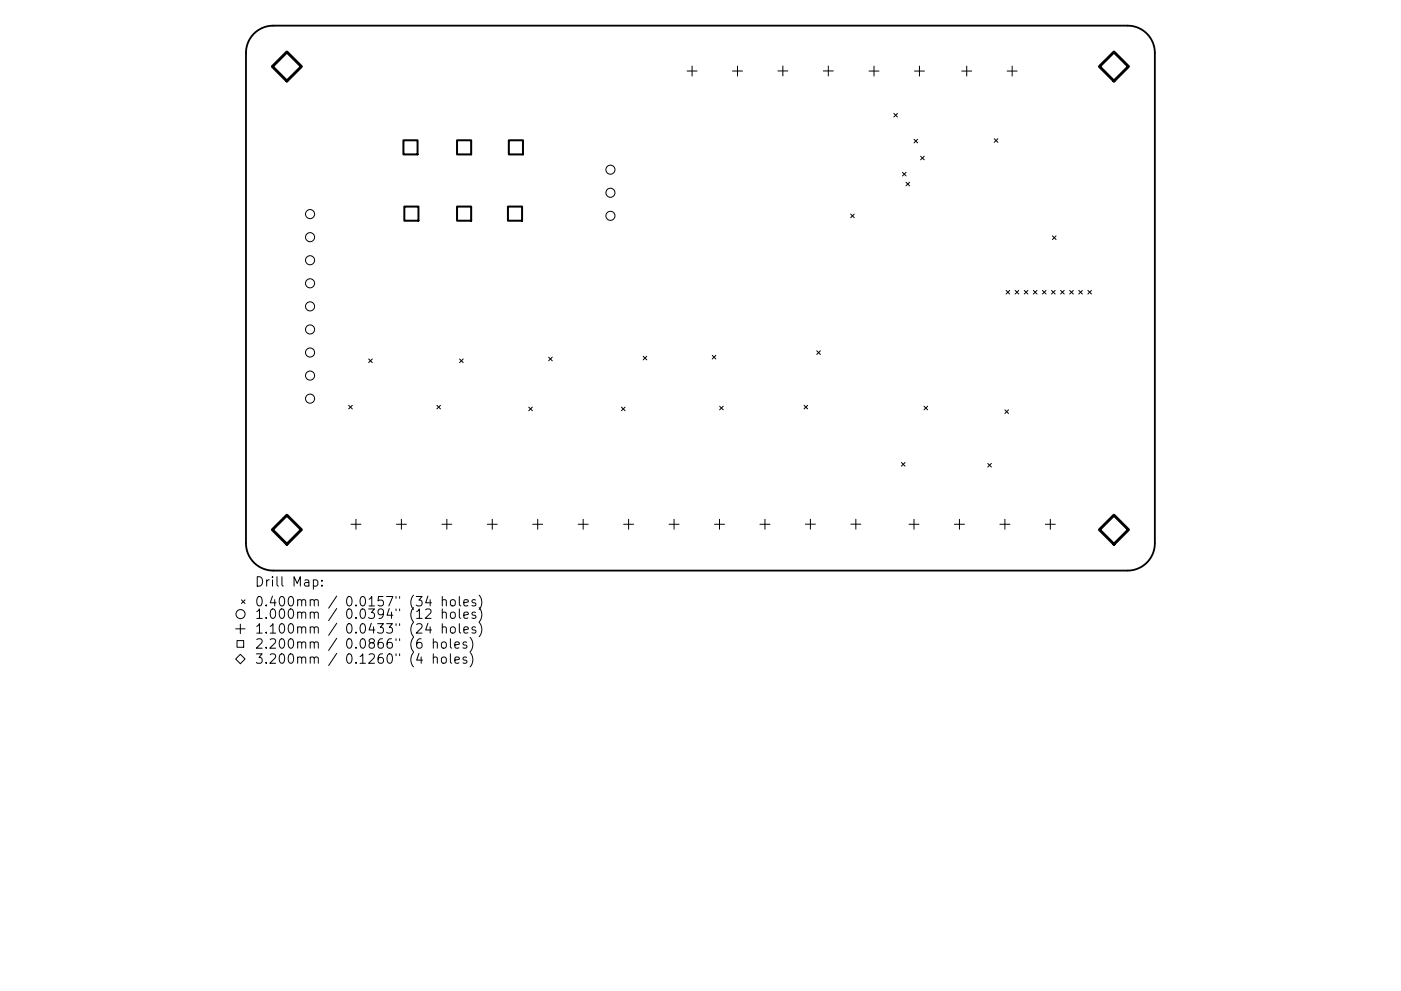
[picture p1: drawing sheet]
<svg xmlns="http://www.w3.org/2000/svg" width="297mm" height="210mm" viewBox="0 0 297 210" stroke-linecap="round" stroke-linejoin="round" font-family="sans-serif">
<defs><g id="words">
<g font-size="2.8">
<text x="54" y="124.5">Drill Map:</text>
<text x="54" y="128.7">0.400mm / 0.0157&quot; (34 holes)</text>
<text x="54" y="131.3">1.000mm / 0.0394&quot; (12 holes)</text>
<text x="54" y="134.4">1.100mm / 0.0433&quot; (24 holes)</text>
<text x="54" y="137.6">2.200mm / 0.0866&quot; (6 holes)</text>
<text x="54" y="140.8">3.200mm / 0.1260&quot; (4 holes)</text>
</g>
</g></defs>
<path d="M53.8 7.1a5.8 5.8 0 0 1 4.1-1.7h181.2a5.8 5.8 0 0 1 5.8 5.8v104.1a5.8 5.8 0 0 1-5.8 5.8h-181.2a5.8 5.8 0 0 1-5.7-5.8v-104.1a5.8 5.8 0 0 1 1.6-4.1z" fill="none" stroke="#000" stroke-width=".39"/>
<g fill="none" stroke="#000" stroke-width=".21">
<path d="M145.7 15.1h2.1M146.7 14v2.1M155.3 15.1h2.1M156.4 14v2.1M164.9 15.1h2.1M166 14v2.1M174.6 15.1h2.1M175.6 14v2.1M184.2 15.1h2.2M185.3 14v2.1M193.9 15.1h2.1M194.9 14v2.1"/>
<path d="M203.9 15.1h2.1M205 14v2.1M213.5 15.1h2.2M214.6 14v2.1M189.5 24.1l.8 .7M190.3 24.1l-.8 .7M191.3 36.6l.8 .7M192.1 38.7l.8 .7M192.1 36.6l-.8 .7M192.9 38.7l-.8 .7M193.8 29.5l.8 .8M194.6 29.5l-.8 .8"/>
<path d="M195.2 33.1l.8 .8M196 33.1l-.8 .8M210.8 29.4l.8 .8M211.6 29.4l-.8 .8M180.4 45.4l.7 .8M181.1 45.4l-.7 .8M223.1 50.1l.8 .7M223.9 50.1l-.8 .7M78.2 76.2l.7 .7M78.9 76.2l-.7 .7M97.4 76.2l.8 .7M98.2 76.2l-.8 .7"/>
<path d="M116.3 75.8l.8 .7M117.1 75.8l-.8 .7M136.4 75.6l.7 .8M137.1 75.6l-.7 .8M151 75.4l.8 .8M151.8 75.4l-.8 .8M173.2 74.4l.7 .8M173.9 74.4l-.7 .8M213.3 61.6l.8 .8M214.1 61.6l-.8 .8M215.2 61.6l.8 .8M216 61.6l-.8 .8"/>
<path d="M217.2 61.6l.7 .8M217.9 61.6l-.7 .8M219.1 61.6l.8 .8M219.9 61.6l-.8 .8M221 61.6l.8 .8M221.8 61.6l-.8 .8M222.9 61.6l.8 .8M223.7 61.6l-.8 .8M224.9 61.6l.7 .8M225.6 61.6l-.7 .8M226.8 61.6l.8 .8M227.6 61.6l-.8 .8"/>
<path d="M228.7 61.6l.8 .8M229.5 61.6l-.8 .8M230.6 61.6l.8 .8M231.4 61.6l-.8 .8M73.9 86l.8 .8M74.7 86l-.8 .8M92.6 86l.8 .8M93.4 86l-.8 .8M112.1 86.4l.8 .7M112.9 86.4l-.8 .7M131.8 86.4l.7 .7M132.5 86.4l-.7 .7"/>
<path d="M152.6 86.2l.7 .8M153.3 86.2l-.7 .8M170.5 86l.7 .8M171.2 86l-.7 .8M191.1 98.1l.8 .8M191.9 98.1l-.8 .8M195.9 86.2l.8 .8M196.7 86.2l-.8 .8M209.4 98.3l.8 .8M210.2 98.3l-.8 .8M213.1 87l.7 .7M213.8 87l-.7 .7"/>
<path d="M74.4 111.2h2.1M75.5 110.2v2.1M84 111.2h2.2M85.1 110.2v2.1M93.7 111.2h2.1M94.7 110.2v2.1M103.3 111.2h2.1M104.4 110.2v2.1M112.9 111.2h2.2M114 110.2v2.1M122.6 111.2h2.1M123.6 110.2v2.1"/>
<path d="M132.2 111.2h2.1M133.3 110.2v2.1M141.9 111.2h2.1M142.9 110.2v2.1M151.5 111.2h2.1M152.5 110.2v2.1M161.1 111.2h2.1M162.2 110.2v2.1M170.8 111.2h2.1M171.8 110.2v2.1M180.4 111.2h2.1M181.5 110.2v2.1"/>
<path d="M192.7 111.2h2.1M193.8 110.2v2.1M202.4 111.2h2.1M203.4 110.2v2.1M212 111.2h2.1M213.1 110.2v2.1M221.6 111.2h2.1M222.7 110.2v2.1M50 133.4h2M50.3 135.9h1.4v1.4h-1.4zM51 138.8l1 1-1 1-1-1zM51 132.4v2"/>
<path d="M51.2 127.3l.8 .7M52 127.3l-.8 .7M66.4 123.1l.6-.1 .4 .4v.6l-.2 .3h-.8M68.2 124.2v.2M68.2 123.1v.2M90.2 129.4l.3-.2h.5l.3 .2 .1 .4-.1 .3-1.1 1.1h1.2M90.7 126.5l-.5 1.4h1.3M90.7 132.2l-.5 1.5h1.3M91.9 136.4l.3-.2 .4 .1 .1 1.2M91.9 139.6a.5 .5 0 0 1 .8 .1v1M91.9 135.5v2M91.9 138.7v2"/>
<path d="M93.7 136.4l.3-.2 .4 .1 .2 .3v.5a.54 .54 0 0 1-.5 .4 .54 .54 0 0 1-.5-.4zM93.8 127.4l.3-.2 .4 .1 .1 1.3M93.8 130.1a.5 .5 0 0 1 .8 0v1.1M93.8 133.2a.5 .5 0 0 1 .8 .1v1M93.8 139.5a.54 .54 0 0 1 .8 .3l-.1 .7a.54 .54 0 0 1-.5 .2 .54 .54 0 0 1-.4-.4v-.5zM93.8 126.6v2M93.8 129.2v2M93.8 132.3v2M95.5 135.5v1.7l.3 .3M95.5 138.7v1.7l.3 .3M95.6 130.1a.54 .54 0 0 1 .5-.2 .54 .54 0 0 1 .4 .3v.6a.54 .54 0 0 1-.5 .4 .54 .54 0 0 1-.5-.4zM95.6 133.2a.54 .54 0 0 1 .5-.2 .54 .54 0 0 1 .4 .4v.5a.54 .54 0 0 1-.5 .4 .54 .54 0 0 1-.5-.4z"/>
<path d="M95.7 127.3l.2-.1a.54 .54 0 0 1 .6 .4v.6a.54 .54 0 0 1-.5 .4 .54 .54 0 0 1-.5-.4v-.6zM96.4 136.9l1-.2-.1-.4-.6-.1-.3 .3 .1 .9h.8M97.4 126.6v1.7l.3 .3M97.4 129.2v1.7l.3 .3M97.4 132.3v1.7l.3 .3M98.3 127.9l1-.2-.1-.4-.6-.1-.3 .3 .1 1h.8M98.3 130.5l1-.2-.1-.3-.6-.1-.3 .2 .1 1h.8M98.3 133.7l1-.2-.1-.4-.6-.1-.3 .3 .1 .9h.8M98.9 136.3l-.5-.1-.2 .3v.3l.7 .2v.4h-.7M98.9 139.5l-.5-.1-.2 .3v.3l.7 .2v.4h-.7M99.7 135.2a2.29 2.29 0 0 1 0 3.1M99.7 138.4a2.29 2.29 0 0 1 0 3.1"/>
<path d="M100.8 127.3l-.5-.1-.2 .3 .1 .3 .6 .2v.5h-.7M100.8 130l-.5-.1-.2 .2 .1 .3 .6 .2v.5h-.7M100.8 133.1l-.5-.1-.2 .3 .1 .3 .6 .2v.4h-.7M101.6 126.3a2.29 2.29 0 0 1 0 3M101.6 128.9a2.29 2.29 0 0 1 0 3.1M101.6 132a2.29 2.29 0 0 1 0 3.1M96.4 140.1l1-.2-.1-.4-.6-.1-.3 .3 .1 .9h.8"/>
<circle cx="129.4" cy="36" r=".96"/>
<circle cx="65.7" cy="55.2" r=".96"/>
<circle cx="65.7" cy="50.3" r=".96"/>
<circle cx="65.7" cy="45.4" r=".96"/>
<circle cx="129.4" cy="45.8" r=".96"/>
<circle cx="129.4" cy="40.9" r=".96"/>
<circle cx="65.7" cy="60.1" r=".96"/>
<circle cx="65.7" cy="79.7" r=".96"/>
<circle cx="65.7" cy="74.8" r=".96"/>
<circle cx="65.7" cy="65" r=".96"/>
<circle cx="65.7" cy="69.9" r=".96"/>
<circle cx="65.7" cy="84.6" r=".96"/>
<circle cx="51" cy="130.3" r=".96"/>
</g>
<path d="M85.5 29.8h3v3h-3zM96.9 29.8h3v3h-3zM107.9 29.8h3v3h-3zM85.7 43.8h3v3h-3zM96.9 43.8h3v3h-3zM107.7 43.8h3v3h-3z" fill="none" stroke="#000" stroke-width=".42"/>
<path d="M57.7 14.1l3.1-3.1 3.1 3.1-3.1 3.1zM233.1 14.1l3.1-3.1 3.1 3.1-3.1 3.1zM60.8 109.3l3.1 3.1-3.1 3.1-3.1-3.1zM233.1 112.4l3.1-3.1 3.1 3.1-3.1 3.1z" fill="none" stroke="#000" stroke-width=".62"/>
<use href="#words"/>
</svg>
